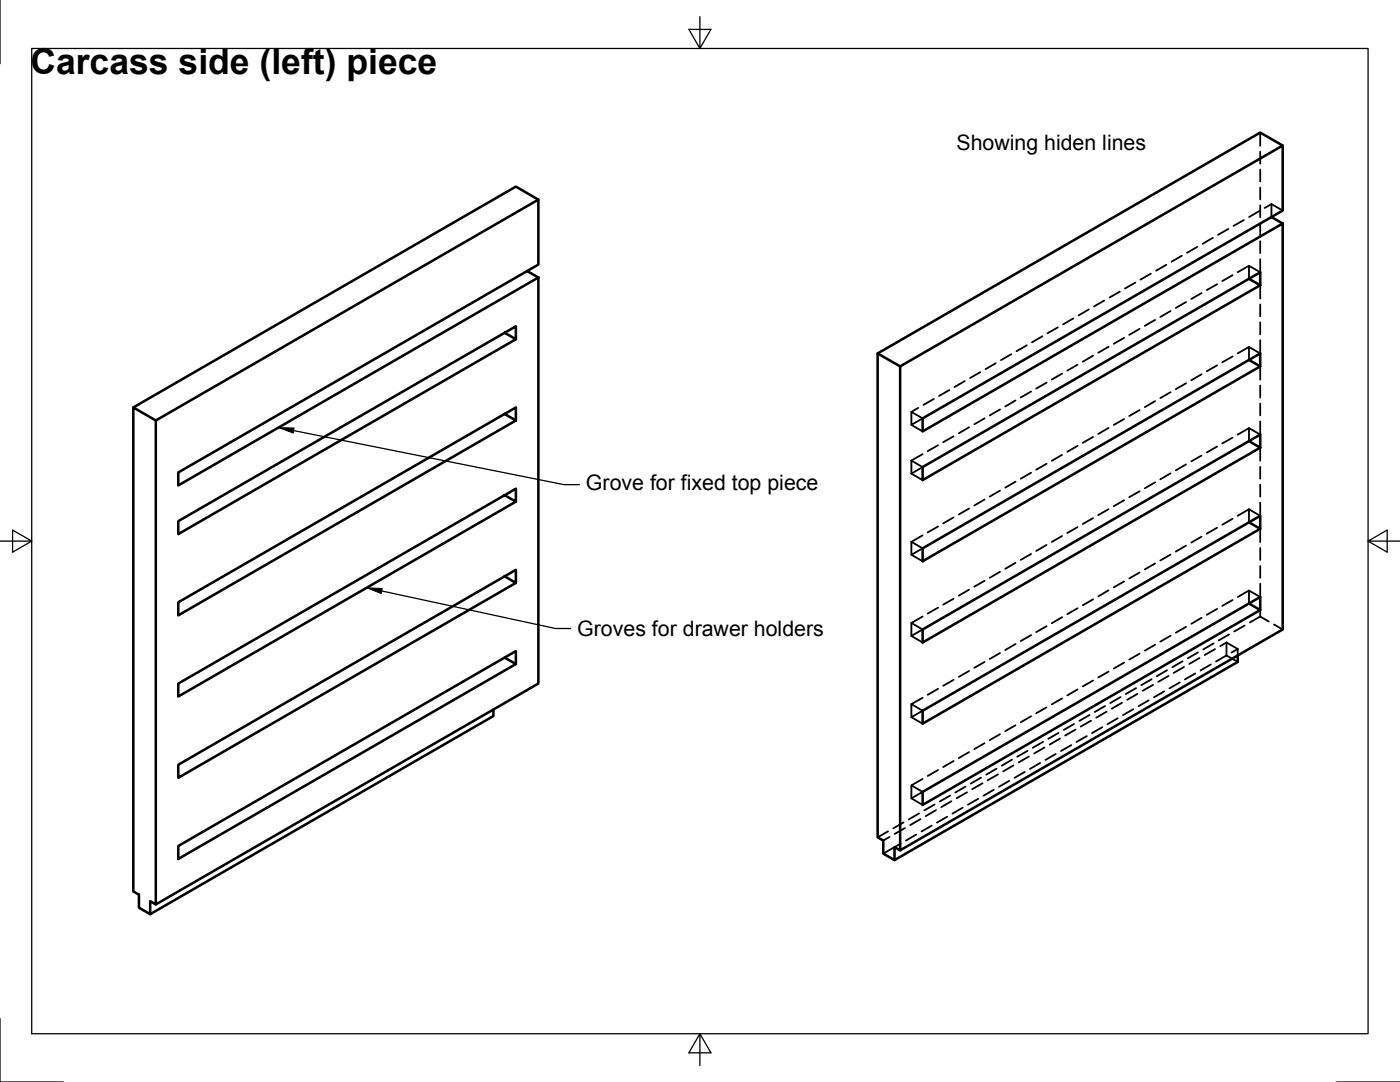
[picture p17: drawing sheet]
<svg xmlns="http://www.w3.org/2000/svg" width="279mm" height="216mm" viewBox="0 0 279 216" stroke-linecap="round" stroke-linejoin="round" font-family="sans-serif">
<defs><g id="words">
<text font-size="7.1" x="6.1" y="14.8">Carcass side (left) piece</text>
<g font-size="4.3">
<text x="190.9" y="30">Showing hiden lines</text>
<text x="116.9" y="97.9">Grove for fixed top piece</text>
<text x="115.2" y="126.9">Groves for drawer holders</text>
</g>
</g></defs>
<!-- layer: Hidden -->
<g fill="none" stroke="#000" stroke-width=".36">
<path d="M251.5 26.5v2.6M251.5 30.3v2.4M251.5 33.8v2.4M251.5 37.4v2.4M220.4 60l-2.1 1.2M223.5 58.2l-2.1 1.2M226.6 56.4l-2.1 1.2M229.7 54.6l-2.1 1.2M232.8 52.8l-2.1 1.2M235.9 51l-2.1 1.2M239 49.3l-2.1 1.1M239.8 58.5l-2.1 1.2"/>
<path d="M242.1 47.5l-2.1 1.2M242.9 56.7l-2.1 1.2M245.2 45.7l-2.1 1.2M246 54.9l-2.1 1.2M248.2 43.9l-2 1.2M249.3 53l-2.3 1.3M251.3 42.1l-2 1.2M251.5 51.7v2.6l-2.2-1.3v2.6M251.5 41v2.4M251.5 44.6v2.3M251.5 48.1v2.4M251.5 56.9v2.7"/>
<path d="M253.7 40.7l-1.3 .8M253.7 40.7v2.6M253.7 40.7l2.3 1.3M186.4 79.6l-2.1 1.2M189.5 77.8l-2.1 1.2M192.6 76l-2.1 1.2M195.6 74.3l-2 1.1M198.7 72.5l-2 1.2M201.8 70.7l-2 1.2M202.7 79.9l-2.1 1.2M204.9 68.9l-2 1.2M205.8 78.1l-2.1 1.2"/>
<path d="M208 67.1l-2 1.2M208.9 76.3l-2.1 1.2M211.1 65.3l-2.1 1.2M212 74.5l-2.1 1.2M214.2 63.5l-2 1.2M215.1 72.8l-2.1 1.2M217.3 61.7l-2.1 1.2M218.1 71l-2 1.2M221.2 69.2l-2 1.2M224.3 67.4l-2 1.2M227.4 65.6l-2 1.2M230.5 63.8l-2 1.2"/>
<path d="M233.6 62.1l-2 1.1M233.6 78.3l-2 1.1M236.7 60.3l-2 1.1M236.7 76.5l-2 1.2M239.8 74.7l-2.1 1.2M242.9 72.9l-2.1 1.2M246 71.1l-2.1 1.2M249.3 69.2v2.6M249.3 69.2l-2.3 1.3M251.5 67.9v2.6l-2.2-1.3M251.5 60.7v2.4M251.5 64.3v2.4"/>
<path d="M251.5 73.1v2.7M251.5 76.9v2.4M181.9 82.2l2.2 1.3-2.2 1.3zM181.9 94.5l2.2 1.3M181.9 91.9l2.2 1.3-2.2 1.3M181.9 91.9v2.6M181.9 84.8l2.2 1.3M183.3 81.4l-1.4 .8M184.1 90.6l-2.2 1.3M187.2 88.8l-2.1 1.2M190.3 87.1l-2.1 1.1M193.4 85.3l-2.1 1.2"/>
<path d="M196.5 83.5l-2.1 1.2M196.5 99.7l-2.1 1.2M199.6 81.7l-2.1 1.2M199.6 97.9l-2.1 1.2M202.7 96.1l-2.1 1.2M205.8 94.3l-2.1 1.2M208.9 92.5l-2.1 1.2M212 90.8l-2.1 1.1M215.1 89l-2.1 1.1M218.1 87.2l-2 1.2M221.2 85.4l-2 1.2M224.3 83.6l-2 1.2"/>
<path d="M224.3 99.8l-2 1.2M227.4 81.8l-2 1.2M227.4 98l-2 1.2M230.5 80l-2 1.2M230.5 96.2l-2 1.2M233.6 94.4l-2 1.3M236.7 92.7l-2 1.2M239.8 90.9l-2.1 1.2M242.9 89.1l-2.1 1.2M246 87.3l-2.1 1.2M249.3 85.4l-2.3 1.3M251.5 84.1v2.6l-2.2-1.3v2.6"/>
<path d="M251.5 80.5v2.4M251.5 89.3v2.6M251.5 93.2v2.3M251.5 96.7v2.4M181.9 108.1v2.6l2.2 1.3M181.9 108.1l2.2 1.3-2.2 1.3M184.1 106.8l-2.2 1.3M187.2 105.1l-2.1 1.1M190.3 103.3l-2.1 1.1M190.3 119.5l-2.1 1.2M193.4 101.5l-2.1 1.2M193.4 117.7l-2.1 1.2"/>
<path d="M196.5 115.9l-2.1 1.2M199.6 114.1l-2.1 1.2M202.7 112.3l-2.1 1.2M205.8 110.5l-2.1 1.2M208.9 108.7l-2.1 1.2M212 107l-2.1 1.1M215.1 105.2l-2.1 1.2M218.1 119.6l-2 1.2M218.1 103.4l-2 1.2M221.2 117.8l-2 1.2M221.2 101.6l-2 1.2M224.3 116l-2 1.2"/>
<path d="M227.4 114.2l-2 1.2M230.5 112.4l-2 1.2M233.6 110.7l-2 1.1M236.7 108.9l-2 1.2M239.8 107.1l-2.1 1.2M242.9 105.3l-2.1 1.2M246 103.5l-2.1 1.2M246 119.7l-2.1 1.2M249.3 101.6v2.6M249.3 101.6l-2.3 1.3M249.3 117.8l-2.3 1.3M251.5 116.5v2.6l-2.2-1.3v2.6"/>
<path d="M251.5 100.3v2.6l-2.2-1.3M251.5 105.5v2.7M251.5 109.3v2.4M251.5 112.9v2.4M181.9 124.3v2.6l2.2 1.3M181.9 124.3l2.2 1.3-2.2 1.3M184.1 139.2l-2.2 1.3M184.1 123l-2.2 1.3M187.2 137.4l-2.1 1.2M187.2 121.2l-2.1 1.2M190.3 135.7l-2.1 1.1M193.4 133.9l-2.1 1.2"/>
<path d="M196.5 132.1l-2.1 1.2M199.6 130.3l-2.1 1.2M202.7 128.5l-2.1 1.2M205.8 126.7l-2.1 1.2M208.9 124.9l-2.1 1.2M212 123.1l-2.1 1.3M212 139.4l-2.1 1.1M215.1 121.4l-2.1 1.2M215.1 137.6l-2.1 1.2M218.1 135.8l-2 1.2M221.2 134l-2 1.2M223.6 139.1l-2 1.2"/>
<path d="M224.3 132.2l-2 1.2M226.7 137.3l-2 1.2M227 138.5l-2 1.1M227.4 130.4l-2 1.2M229.3 139.7l-2.1 1.2M229.8 135.5l-2 1.2M230.1 136.7l-2.1 1.1M230.5 128.7l-2 1.1M232.4 137.9l-2.1 1.2M232.9 133.7l-2 1.2M233.2 134.9l-2.1 1.2M233.6 126.9l-2 1.1"/>
<path d="M235.5 136.2l-2.1 1.2M236 132l-2 1.1M236.3 133.1l-2.1 1.2M236.7 125.1l-2 1.2M238.5 134.4l-2 1.2M239.1 130.2l-2.1 1.2M239.4 131.3l-2.1 1.2M239.8 123.3l-2.1 1.2M241.6 132.6l-2 1.2M242.2 128.4l-2.1 1.2M242.5 129.5l-2.1 1.2M242.9 121.5l-2.1 1.2"/>
<path d="M244.7 130.8l-2 1.2M244.8 128.2l-1.3 .7M244.8 128.2v2.6l2.2 1.3M244.8 128.2l2.2 1.3M245.3 126.6l-2.1 1.2M247 129.5l-1.2 .7M247 129.5v1.3M248.4 124.8l-2.1 1.2M251.5 121.7v1.3M253.2 124l-1.7-1-2.1 1.2M254.3 124.6l1.7 1M181.9 140.5v2.6l2.2 1.3"/>
<path d="M181.9 140.5l2.2 1.3-2.2 1.3M181.9 156.7v2.6M184.1 155.4l-2.2 1.3 2.2 1.3-2.2 1.3 2.2 1.3M187.2 153.6l-2.1 1.2M189.6 158.8l-2.1 1.1M189.9 159.9l-2.1 1.2M190.3 151.8l-2.1 1.3M192.7 157l-2.1 1.1M193 158.1l-2.1 1.2M193.4 150.1l-2.1 1.2M195.2 159.4l-2 1.2M195.8 155.2l-2.1 1.2"/>
<path d="M196.1 156.3l-2.1 1.2M196.5 148.3l-2.1 1.2M198.3 157.6l-2 1.2M198.9 153.4l-2.1 1.2M199.2 154.5l-2.1 1.2M199.6 146.5l-2.1 1.2M201.4 155.8l-2 1.2M202 151.6l-2.1 1.2M202.3 152.7l-2.1 1.2M202.7 144.7l-2.1 1.2M204.5 154l-2 1.2M205.1 149.8l-2.1 1.2"/>
<path d="M205.4 150.9l-2.1 1.2M205.8 142.9l-2.1 1.2M207.6 152.2l-2.1 1.2M208.2 148l-2.1 1.2M208.4 149.2l-2 1.1M208.9 141.1l-2.1 1.2M210.7 150.5l-2.1 1.1M211.3 146.2l-2.1 1.2M211.6 147.4l-2.1 1.2M213.8 148.7l-2.1 1.2M214.4 144.5l-2.1 1.1M214.7 145.6l-2.1 1.2"/>
<path d="M216.9 146.9l-2.1 1.2M217.4 142.7l-2 1.1M217.7 143.8l-2 1.2M220 145.1l-2.1 1.2M220.5 140.9l-2 1.2M220.8 142l-2 1.2M223.1 143.3l-2.1 1.2M223.9 140.2l-2 1.2M226.2 141.5l-2.1 1.2M177.2 165.9l-2 1.2M177.5 167l-1.2 .7M179.8 168.3l-3.5 2"/>
<path d="M180.3 164.1l-2 1.2M180.6 165.2l-2.1 1.2M182.9 166.5l-2.1 1.2M183.4 162.3l-2 1.2M183.7 163.4l-2 1.2M185.9 164.7l-2 1.2M186.5 160.5l-2.1 1.2M186.8 161.6l-2.1 1.3M189 163l-2 1.1M192.1 161.2l-2 1.1"/>
</g>
<!-- layer: Visible -->
<g fill="none" stroke="#000" stroke-width=".51">
<path d="M107.4 39.8l-4.4-2.6-76.4 44.1M256 29l-4.5-2.5-76.3 44M105.2 54.1l2.2 1.3M249.3 55.6l2.2 1.3M253.7 43.3l2.3 1.3M100.7 66.4l2.3 1.3v-2.6l-67.4 38.9v2.6l67.4-38.9M179.6 73.1l76.4-44.1v13l-71.9 41.5v2.6l71.9-41.5v81l-76.4 44.1zM179.6 73.1l-4.4-2.6v96.6l1.1 .6v2.6l2.2 1.3v-2.6l1.1 .7M249.3 71.8l2.2 1.3-67.4 38.9v-2.6l67.4-38.9v2.6M31.1 83.9l76.3-44.1v13l-71.8 41.5v2.6l71.8-41.5v81l-76.3 44.1zM31.1 83.9l-4.5-2.6v96.6l1.1 .6v2.6l2.3 1.3v-2.6l1.1 .7M100.7 98.8l2.3 1.3v-2.6l-67.4 38.9v2.6l67.4-38.9"/>
<path d="M100.7 82.6l2.3 1.3-67.4 38.9v-2.6l67.4-38.9v2.6M184.1 93.2l67.4-38.9v2.6l-67.4 38.9zM249.3 88l2.2 1.3M100.7 115l2.3 1.3-67.4 38.9v-2.6l67.4-38.9v2.6M249.3 104.2l2.2 1.3-67.4 38.9v-2.6l67.4-38.9v2.6M100.7 131.2l2.3 1.3-67.4 38.9v-2.6l67.4-38.9v2.6M184.1 125.6l67.4-38.9v2.6l-67.4 38.9zM247 130.8v1.3l-68.5 39.5M249.3 120.4l2.2 1.3-67.4 38.9v-2.6l67.4-38.9v2.6M98.5 141.6v1.3l-68.5 39.5"/>
</g>
<!-- layer: Border -->
<path d="M0 0v12.7M6.3 9.7h266.7v196.6h-266.7zM139.7 3.3v6.4l2.2-3.8h-4.4l2.2 3.8M0 108h6.3l-3.8-2.2v4.4l3.8-2.2M273 108l3.8 2.2v-4.4l-3.8 2.2h6.4M0 203.2v12.7h12.7M139.7 206.3l-2.2 3.8h4.4l-2.2-3.8v6.3M266.7 215.9h12.7" fill="none" stroke="#000" stroke-width=".25"/>
<!-- layer: Annotations -->
<path d="M55.6 85.3l3.1 .1-.2 1zM73.2 117.3l3.1 .1-.2 1z" fill="#000" stroke="#000" stroke-width=".2"/>
<path d="M58.6 85.9l54 10.8h3M76.2 117.9l34.6 7.5h3.1" fill="none" stroke="#000" stroke-width=".25"/>
<use href="#words"/>
</svg>
